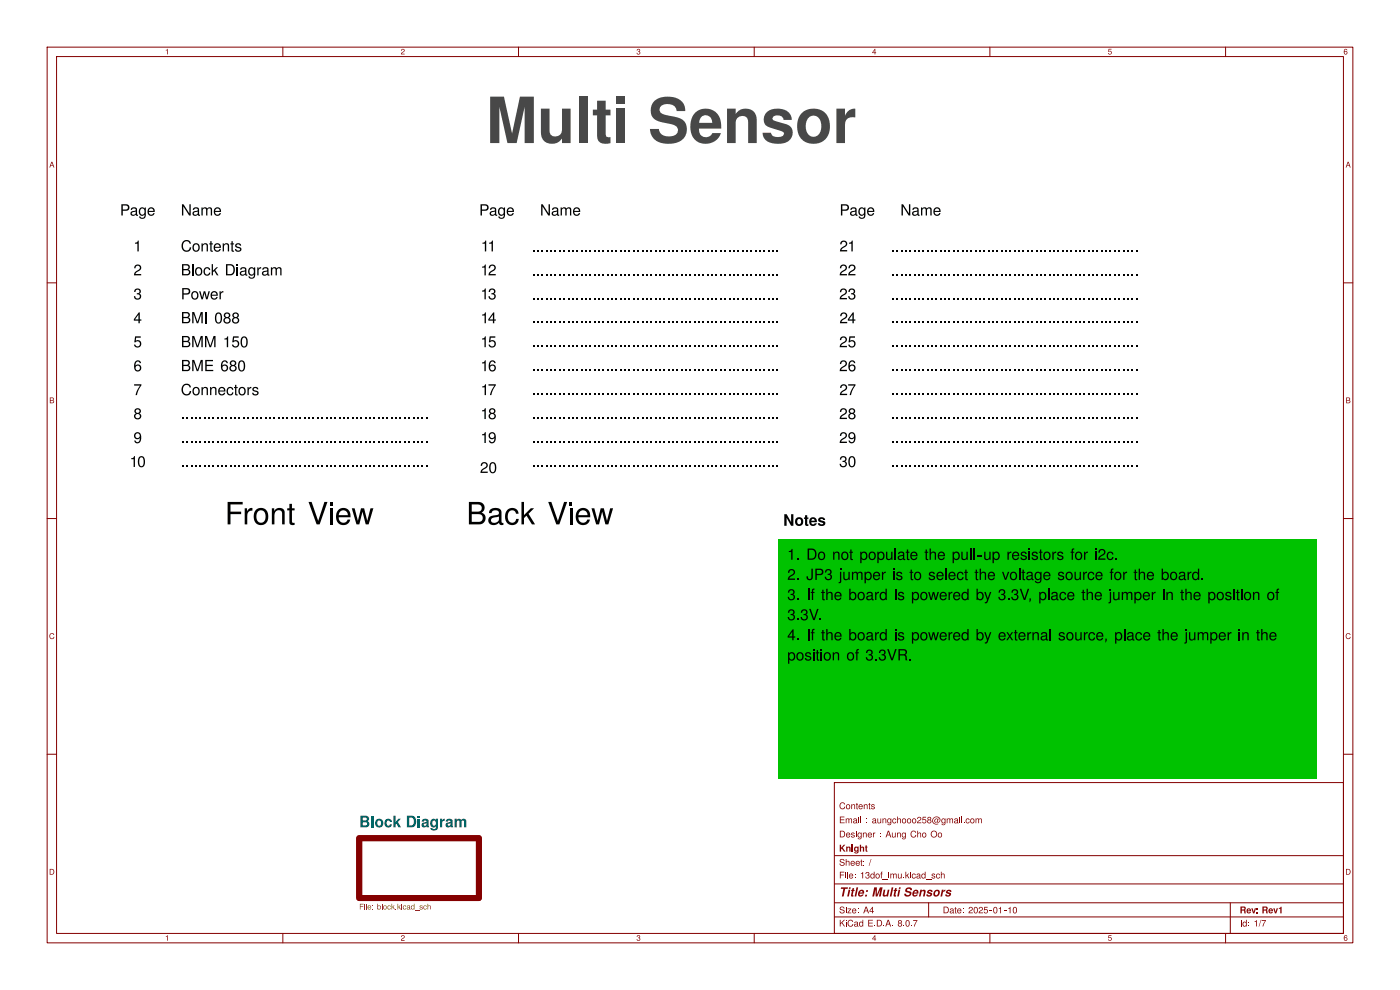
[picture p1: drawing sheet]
<svg xmlns="http://www.w3.org/2000/svg" width="297mm" height="210mm" viewBox="0 0 297 210" stroke-linecap="round" stroke-linejoin="round" font-family="sans-serif">
<defs><g id="words">
<text font-size="14.2" fill="#484848" x="103.1" y="33.8">MultiSensor</text>
<g font-size="7.1">
<text x="47.7" y="113.1">FrontView</text>
<text x="99" y="113.1">Back View</text>
</g>
<g font-size="3.5">
<text x="25.4" y="46.6">Page</text>
<text x="38.4" y="46.6">Name</text>
<text x="101.6" y="46.6">Page</text>
<text x="114.6" y="46.6">Name</text>
<text x="178.1" y="46.6">Page</text>
<text x="191" y="46.6">Name</text>
<text x="28.3" y="54.2">1</text>
<text x="28.3" y="59.3">2</text>
<text x="38.4" y="59.3">Block Diagram</text>
<text x="38.4" y="54.2">Contents</text>
<text x="101.9" y="59.3">12</text>
<text x="102" y="54.2">11</text>
<text x="178" y="59.3">22</text>
<text x="178.1" y="54.2">21</text>
<text x="28.3" y="64.4">3</text>
<text x="38.4" y="64.4">Power</text>
<text x="101.9" y="64.4">13</text>
<text x="178" y="64.4">23</text>
<text x="28.3" y="69.5">4</text>
<text x="38.4" y="69.5">BMI 088</text>
<text x="102" y="69.5">14</text>
<text x="178.1" y="69.5">24</text>
<text x="28.3" y="74.6">5</text>
<text x="38.4" y="74.6">BMM 150</text>
<text x="101.9" y="74.6">15</text>
<text x="178" y="74.6">25</text>
<text x="28.3" y="79.6">6</text>
<text x="38.4" y="79.6">BME 680</text>
<text x="101.9" y="79.6">16</text>
<text x="178" y="79.6">26</text>
<text x="28.3" y="84.7">7</text>
<text x="28.3" y="89.8">8</text>
<text x="38.4" y="84.7">Connectors</text>
<text x="101.9" y="89.8">18</text>
<text x="102" y="84.7">17</text>
<text x="178" y="89.8">28</text>
<text x="178.1" y="84.7">27</text>
<text x="28.3" y="94.9">9</text>
<text x="101.9" y="94.9">19</text>
<text x="178" y="94.9">29</text>
<text x="27.5" y="100">10</text>
<text x="101.8" y="101.2">20</text>
<text x="178" y="100">30</text>
<text x="166.2" y="112.4">Notes</text>
<text x="167" y="120.1">1. Do not populatethe pull-up resistorsfor i2c.</text>
<text x="167" y="124.4">2. JP3 jumperis to selectthe voltagesourcefor the board.</text>
<text x="167" y="128.7">3. If the boardis poweredby 3.3V,place the jumperin the positionof</text>
<text x="167" y="132.9">3.3V.</text>
<text x="167" y="137.2">4. If the boardis poweredby externalsource,place the jumperin the</text>
<text x="167" y="141.5">positionof 3.3VR.</text>
</g>
<text font-size="3.5" fill="#006464" x="76.2" y="175.9">BlockDiagram</text>
<text font-size="2.8" fill="#840000" x="178" y="190.9">Title:MultiSensors</text>
<g font-size="2.1" fill="#840000">
<text x="178" y="172.2">Contents</text>
<text x="178" y="178.2">Designer: Aung Cho Oo</text>
<text x="178" y="175.2">Email : aungchooo258@gmail.com</text>
<text x="178" y="184.2">Sheet:/</text>
<text x="178" y="181.2">Knight</text>
<text x="178" y="186.9">File: 13dof_imu.kicad_sch</text>
<text x="178" y="197.1">KiCadE.D.A.8.0.7</text>
<text x="178" y="194.3">Size: A4</text>
<text x="200" y="194.3">Date: 2025-01-10</text>
<text x="263" y="194.3">Rev:Rev1</text>
<text x="263" y="197.1">Id: 1/7</text>
</g>
<g font-size="1.8" fill="#840000">
<text x="35" y="12">1</text>
<text x="85" y="12">2</text>
<text x="135" y="12">3</text>
<text x="185" y="12">4</text>
<text x="235" y="12">5</text>
<text x="285" y="12">6</text>
<text x="10.4" y="36">A</text>
<text x="285.4" y="36">A</text>
<text x="10.4" y="86">B</text>
<text x="285.4" y="86">B</text>
<text x="10.4" y="136">C</text>
<text x="285.4" y="136">C</text>
<text x="10.4" y="186">D</text>
<text x="285.4" y="186">D</text>
<text x="35" y="200">1</text>
<text x="85" y="200">2</text>
<text x="135" y="200">3</text>
<text x="185" y="200">4</text>
<text x="235" y="200">5</text>
<text x="285" y="200">6</text>
</g>
<text font-size="1.8" fill="#725600" x="76.2" y="193.6">File: block.kicad_sch</text>
</g></defs>
<g fill="none" stroke="#840000" stroke-width=".21">
<path d="M10 10h277v190h-277zM12 12h273v186h-273zM60 10v2M110 10v2M160 10v2M210 10v2M260 10v2M10 60h2M285 60h2M10 110h2M285 110h2M10 160h2"/>
<path d="M177 166h108v32h-108zM285 160h2M60 198v2M110 198v2M160 198v2M177 194.5h108M177 191.5h108M177 187.5h108M177 181.5h108M197 191.5v3M210 198v2M260 198v2"/>
<path d="M261 191.5v6.5"/>
</g>
<path d="M76.2 177.8h25.4v12.7h-25.4z" fill="none" stroke="#840000" stroke-width="1.3"/>
<path d="M165.1 114.3h114.3v50.8h-114.3z" fill="#00c200"/>
<path d="M76.2 177.8h25.4v12.7h-25.4z" fill="none" stroke="#840000" stroke-width="1.3"/>
<g fill="#000">
<path d="M113.1 58.1h.3v.3h-.3zM113.1 53h.3v.3h-.3zM114 58.1h.3v.3h-.3zM114 53h.3v.3h-.3zM114.9 58.1h.3v.3h-.3zM114.9 53h.3v.3h-.3zM115.8 58.1h.4v.3h-.4zM115.8 53h.4v.3h-.4zM116.8 58.1h.3v.3h-.3zM116.8 53h.3v.3h-.3zM117.7 58.1h.3v.3h-.3zM117.7 53h.3v.3h-.3z"/>
<path d="M118.6 58.1h.3v.3h-.3zM118.6 53h.3v.3h-.3zM119.5 58.1h.4v.3h-.4zM119.5 53h.4v.3h-.4zM120.4 58.1h.4v.3h-.4zM120.4 53h.4v.3h-.4zM121.4 58.1h.3v.3h-.3zM121.4 53h.3v.3h-.3zM122.3 58.1h.3v.3h-.3zM122.3 53h.3v.3h-.3zM123.2 58.1h.4v.3h-.4zM123.2 53h.4v.3h-.4z"/>
<path d="M124.1 58.1h.4v.3h-.4zM124.1 53h.4v.3h-.4zM125.1 58.1h.3v.3h-.3zM125.1 53h.3v.3h-.3zM126 58.1h.3v.3h-.3zM126 53h.3v.3h-.3zM126.9 58.1h.3v.3h-.3zM126.9 53h.3v.3h-.3zM127.8 58.1h.4v.3h-.4zM127.8 53h.4v.3h-.4zM128.8 58.1h.3v.3h-.3zM128.8 53h.3v.3h-.3z"/>
<path d="M129.7 58.1h.3v.3h-.3zM129.7 53h.3v.3h-.3zM130.6 58.1h.3v.3h-.3zM130.6 53h.3v.3h-.3zM131.5 58.1h.4v.3h-.4zM131.5 53h.4v.3h-.4zM132.4 58.1h.4v.3h-.4zM132.4 53h.4v.3h-.4zM133.4 58.1h.3v.3h-.3zM133.4 53h.3v.3h-.3zM134.3 58.1h.3v.3h-.3zM134.3 53h.3v.3h-.3z"/>
<path d="M135.2 58.1h.4v.3h-.4zM135.2 53h.4v.3h-.4zM136.1 58.1h.4v.3h-.4zM136.1 53h.4v.3h-.4zM137.1 58.1h.3v.3h-.3zM137.1 53h.3v.3h-.3zM138 58.1h.3v.3h-.3zM138 53h.3v.3h-.3zM138.9 58.1h.3v.3h-.3zM138.9 53h.3v.3h-.3zM139.8 58.1h.4v.3h-.4zM139.8 53h.4v.3h-.4z"/>
<path d="M140.8 58.1h.3v.3h-.3zM140.8 53h.3v.3h-.3zM141.7 58.1h.3v.3h-.3zM141.7 53h.3v.3h-.3zM142.6 58.1h.3v.3h-.3zM142.6 53h.3v.3h-.3zM143.5 58.1h.4v.3h-.4zM143.5 53h.4v.3h-.4zM144.4 58.1h.4v.3h-.4zM144.4 53h.4v.3h-.4zM145.4 58.1h.3v.3h-.3zM145.4 53h.3v.3h-.3z"/>
<path d="M146.3 58.1h.3v.3h-.3zM146.3 53h.3v.3h-.3zM147.2 58.1h.4v.3h-.4zM147.2 53h.4v.3h-.4zM148.1 58.1h.4v.3h-.4zM148.1 53h.4v.3h-.4zM149.1 58.1h.3v.3h-.3zM149.1 53h.3v.3h-.3zM150 58.1h.3v.3h-.3zM150 53h.3v.3h-.3zM150.9 58.1h.3v.3h-.3zM150.9 53h.3v.3h-.3z"/>
<path d="M151.8 58.1h.4v.3h-.4zM151.8 53h.4v.3h-.4zM152.8 58.1h.3v.3h-.3zM152.8 53h.3v.3h-.3zM153.7 58.1h.3v.3h-.3zM153.7 53h.3v.3h-.3zM154.6 58.1h.3v.3h-.3zM154.6 53h.3v.3h-.3zM155.5 58.1h.4v.3h-.4zM155.5 53h.4v.3h-.4zM156.4 58.1h.4v.3h-.4zM156.4 53h.4v.3h-.4z"/>
<path d="M157.4 58.1h.3v.3h-.3zM157.4 53h.3v.3h-.3zM158.3 58.1h.3v.3h-.3zM158.3 53h.3v.3h-.3zM159.2 58.1h.4v.3h-.4zM159.2 53h.4v.3h-.4zM160.1 58.1h.4v.3h-.4zM160.1 53h.4v.3h-.4zM161.1 58.1h.3v.3h-.3zM161.1 53h.3v.3h-.3zM162 58.1h.3v.3h-.3zM162 53h.3v.3h-.3z"/>
<path d="M162.9 58.1h.3v.3h-.3zM162.9 53h.3v.3h-.3zM163.8 58.1h.4v.3h-.4zM163.8 53h.4v.3h-.4zM164.8 58.1h.3v.3h-.3zM164.8 53h.3v.3h-.3zM189.3 58.1h.3v.3h-.3zM189.3 53h.3v.3h-.3zM190.2 58.1h.3v.3h-.3zM190.2 53h.3v.3h-.3zM191.1 58.1h.3v.3h-.3zM191.1 53h.3v.3h-.3z"/>
<path d="M192 58.1h.4v.3h-.4zM192 53h.4v.3h-.4zM193 58.1h.3v.3h-.3zM193 53h.3v.3h-.3zM193.9 58.1h.3v.3h-.3zM193.9 53h.3v.3h-.3zM194.8 58.1h.3v.3h-.3zM194.8 53h.3v.3h-.3zM195.7 58.1h.4v.3h-.4zM195.7 53h.4v.3h-.4zM196.6 58.1h.4v.3h-.4zM196.6 53h.4v.3h-.4z"/>
<path d="M197.6 58.1h.3v.3h-.3zM197.6 53h.3v.3h-.3zM198.5 58.1h.3v.3h-.3zM198.5 53h.3v.3h-.3zM199.4 58.1h.4v.3h-.4zM199.4 53h.4v.3h-.4zM200.3 58.1h.4v.3h-.4zM200.3 53h.4v.3h-.4zM201.3 58.1h.3v.3h-.3zM201.3 53h.3v.3h-.3zM202.2 58.1h.3v.3h-.3zM202.2 53h.3v.3h-.3z"/>
<path d="M203.1 58.1h.3v.3h-.3zM203.1 53h.3v.3h-.3zM204 58.1h.4v.3h-.4zM204 53h.4v.3h-.4zM205 58.1h.3v.3h-.3zM205 53h.3v.3h-.3zM205.9 58.1h.3v.3h-.3zM205.9 53h.3v.3h-.3zM206.8 58.1h.3v.3h-.3zM206.8 53h.3v.3h-.3zM207.7 58.1h.4v.3h-.4zM207.7 53h.4v.3h-.4z"/>
<path d="M208.6 58.1h.4v.3h-.4zM208.6 53h.4v.3h-.4zM209.6 58.1h.3v.3h-.3zM209.6 53h.3v.3h-.3zM210.5 58.1h.3v.3h-.3zM210.5 53h.3v.3h-.3zM211.4 58.1h.4v.3h-.4zM211.4 53h.4v.3h-.4zM212.3 58.1h.4v.3h-.4zM212.3 53h.4v.3h-.4zM213.3 58.1h.3v.3h-.3zM213.3 53h.3v.3h-.3z"/>
<path d="M214.2 58.1h.3v.3h-.3zM214.2 53h.3v.3h-.3zM215.1 58.1h.3v.3h-.3zM215.1 53h.3v.3h-.3zM216 58.1h.4v.3h-.4zM216 53h.4v.3h-.4zM217 58.1h.3v.3h-.3zM217 53h.3v.3h-.3zM217.9 58.1h.3v.3h-.3zM217.9 53h.3v.3h-.3zM218.8 58.1h.3v.3h-.3zM218.8 53h.3v.3h-.3z"/>
<path d="M219.7 58.1h.4v.3h-.4zM219.7 53h.4v.3h-.4zM220.6 58.1h.4v.3h-.4zM220.6 53h.4v.3h-.4zM221.6 58.1h.3v.3h-.3zM221.6 53h.3v.3h-.3zM222.5 58.1h.3v.3h-.3zM222.5 53h.3v.3h-.3zM223.4 58.1h.4v.3h-.4zM223.4 53h.4v.3h-.4zM224.3 58.1h.4v.3h-.4zM224.3 53h.4v.3h-.4z"/>
<path d="M225.3 58.1h.3v.3h-.3zM225.3 53h.3v.3h-.3zM226.2 58.1h.3v.3h-.3zM226.2 53h.3v.3h-.3zM227.1 58.1h.3v.3h-.3zM227.1 53h.3v.3h-.3zM228 58.1h.4v.3h-.4zM228 53h.4v.3h-.4zM229 58.1h.3v.3h-.3zM229 53h.3v.3h-.3zM229.9 58.1h.3v.3h-.3zM229.9 53h.3v.3h-.3z"/>
<path d="M230.8 58.1h.3v.3h-.3zM230.8 53h.3v.3h-.3zM231.7 58.1h.4v.3h-.4zM231.7 53h.4v.3h-.4zM232.6 58.1h.4v.3h-.4zM232.6 53h.4v.3h-.4zM233.6 58.1h.3v.3h-.3zM233.6 53h.3v.3h-.3zM234.5 58.1h.3v.3h-.3zM234.5 53h.3v.3h-.3zM235.4 58.1h.4v.3h-.4zM235.4 53h.4v.3h-.4z"/>
<path d="M236.3 58.1h.4v.3h-.4zM236.3 53h.4v.3h-.4zM237.3 58.1h.3v.3h-.3zM237.3 53h.3v.3h-.3zM238.2 58.1h.3v.3h-.3zM238.2 53h.3v.3h-.3zM239.1 58.1h.3v.3h-.3zM239.1 53h.3v.3h-.3zM240 58.1h.4v.3h-.4zM240 53h.4v.3h-.4zM241 58.1h.3v.3h-.3zM241 53h.3v.3h-.3z"/>
<path d="M113.1 78.4h.3v.3h-.3zM113.1 68.2h.3v.4h-.3zM113.1 73.3h.3v.4h-.3zM113.1 63.2h.3v.3h-.3zM114 78.4h.3v.3h-.3zM114 68.2h.3v.4h-.3zM114 73.3h.3v.4h-.3zM114 63.2h.3v.3h-.3zM114.9 78.4h.3v.3h-.3zM114.9 68.2h.3v.4h-.3zM114.9 73.3h.3v.4h-.3zM114.9 63.2h.3v.3h-.3z"/>
<path d="M115.8 78.4h.4v.3h-.4zM115.8 68.2h.4v.4h-.4zM115.8 73.3h.4v.4h-.4zM115.8 63.2h.4v.3h-.4zM116.8 78.4h.3v.3h-.3zM116.8 68.2h.3v.4h-.3zM116.8 73.3h.3v.4h-.3zM116.8 63.2h.3v.3h-.3zM117.7 78.4h.3v.3h-.3zM117.7 68.2h.3v.4h-.3zM117.7 73.3h.3v.4h-.3zM117.7 63.2h.3v.3h-.3z"/>
<path d="M118.6 78.4h.3v.3h-.3zM118.6 68.2h.3v.4h-.3zM118.6 73.3h.3v.4h-.3zM118.6 63.2h.3v.3h-.3zM119.5 78.4h.4v.3h-.4zM119.5 68.2h.4v.4h-.4zM119.5 73.3h.4v.4h-.4zM119.5 63.2h.4v.3h-.4zM120.4 78.4h.4v.3h-.4zM120.4 68.2h.4v.4h-.4zM120.4 73.3h.4v.4h-.4zM120.4 63.2h.4v.3h-.4z"/>
<path d="M121.4 78.4h.3v.3h-.3zM121.4 68.2h.3v.4h-.3zM121.4 73.3h.3v.4h-.3zM121.4 63.2h.3v.3h-.3zM122.3 78.4h.3v.3h-.3zM122.3 68.2h.3v.4h-.3zM122.3 73.3h.3v.4h-.3zM122.3 63.2h.3v.3h-.3zM123.2 78.4h.4v.3h-.4zM123.2 68.2h.4v.4h-.4zM123.2 73.3h.4v.4h-.4zM123.2 63.2h.4v.3h-.4z"/>
<path d="M124.1 78.4h.4v.3h-.4zM124.1 68.2h.4v.4h-.4zM124.1 73.3h.4v.4h-.4zM124.1 63.2h.4v.3h-.4zM125.1 78.4h.3v.3h-.3zM125.1 68.2h.3v.4h-.3zM125.1 73.3h.3v.4h-.3zM125.1 63.2h.3v.3h-.3zM126 78.4h.3v.3h-.3zM126 68.2h.3v.4h-.3zM126 73.3h.3v.4h-.3zM126 63.2h.3v.3h-.3z"/>
<path d="M126.9 78.4h.3v.3h-.3zM126.9 68.2h.3v.4h-.3zM126.9 73.3h.3v.4h-.3zM126.9 63.2h.3v.3h-.3zM127.8 78.4h.4v.3h-.4zM127.8 68.2h.4v.4h-.4zM127.8 73.3h.4v.4h-.4zM127.8 63.2h.4v.3h-.4zM128.8 78.4h.3v.3h-.3zM128.8 68.2h.3v.4h-.3zM128.8 73.3h.3v.4h-.3zM128.8 63.2h.3v.3h-.3z"/>
<path d="M129.7 78.4h.3v.3h-.3zM129.7 68.2h.3v.4h-.3zM129.7 73.3h.3v.4h-.3zM129.7 63.2h.3v.3h-.3zM130.6 78.4h.3v.3h-.3zM130.6 68.2h.3v.4h-.3zM130.6 73.3h.3v.4h-.3zM130.6 63.2h.3v.3h-.3zM131.5 78.4h.4v.3h-.4zM131.5 68.2h.4v.4h-.4zM131.5 73.3h.4v.4h-.4zM131.5 63.2h.4v.3h-.4z"/>
<path d="M132.4 78.4h.4v.3h-.4zM132.4 68.2h.4v.4h-.4zM132.4 73.3h.4v.4h-.4zM132.4 63.2h.4v.3h-.4zM133.4 78.4h.3v.3h-.3zM133.4 68.2h.3v.4h-.3zM133.4 73.3h.3v.4h-.3zM133.4 63.2h.3v.3h-.3zM134.3 78.4h.3v.3h-.3zM134.3 68.2h.3v.4h-.3zM134.3 73.3h.3v.4h-.3zM134.3 63.2h.3v.3h-.3z"/>
<path d="M135.2 78.4h.4v.3h-.4zM135.2 68.2h.4v.4h-.4zM135.2 73.3h.4v.4h-.4zM135.2 63.2h.4v.3h-.4zM136.1 78.4h.4v.3h-.4zM136.1 68.2h.4v.4h-.4zM136.1 73.3h.4v.4h-.4zM136.1 63.2h.4v.3h-.4zM137.1 78.4h.3v.3h-.3zM137.1 68.2h.3v.4h-.3zM137.1 73.3h.3v.4h-.3zM137.1 63.2h.3v.3h-.3z"/>
<path d="M138 78.4h.3v.3h-.3zM138 68.2h.3v.4h-.3zM138 73.3h.3v.4h-.3zM138 63.2h.3v.3h-.3zM138.9 78.4h.3v.3h-.3zM138.9 68.2h.3v.4h-.3zM138.9 73.3h.3v.4h-.3zM138.9 63.2h.3v.3h-.3zM139.8 78.4h.4v.3h-.4zM139.8 68.2h.4v.4h-.4zM139.8 73.3h.4v.4h-.4zM139.8 63.2h.4v.3h-.4z"/>
<path d="M140.8 78.4h.3v.3h-.3zM140.8 68.2h.3v.4h-.3zM140.8 73.3h.3v.4h-.3zM140.8 63.2h.3v.3h-.3zM141.7 78.4h.3v.3h-.3zM141.7 68.2h.3v.4h-.3zM141.7 73.3h.3v.4h-.3zM141.7 63.2h.3v.3h-.3zM142.6 78.4h.3v.3h-.3zM142.6 68.2h.3v.4h-.3zM142.6 73.3h.3v.4h-.3zM142.6 63.2h.3v.3h-.3z"/>
<path d="M143.5 78.4h.4v.3h-.4zM143.5 68.2h.4v.4h-.4zM143.5 73.3h.4v.4h-.4zM143.5 63.2h.4v.3h-.4zM144.4 78.4h.4v.3h-.4zM144.4 68.2h.4v.4h-.4zM144.4 73.3h.4v.4h-.4zM144.4 63.2h.4v.3h-.4zM145.4 78.4h.3v.3h-.3zM145.4 68.2h.3v.4h-.3zM145.4 73.3h.3v.4h-.3zM145.4 63.2h.3v.3h-.3z"/>
<path d="M146.3 78.4h.3v.3h-.3zM146.3 68.2h.3v.4h-.3zM146.3 73.3h.3v.4h-.3zM146.3 63.2h.3v.3h-.3zM147.2 78.4h.4v.3h-.4zM147.2 68.2h.4v.4h-.4zM147.2 73.3h.4v.4h-.4zM147.2 63.2h.4v.3h-.4zM148.1 78.4h.4v.3h-.4zM148.1 68.2h.4v.4h-.4zM148.1 73.3h.4v.4h-.4zM148.1 63.2h.4v.3h-.4z"/>
<path d="M149.1 78.4h.3v.3h-.3zM149.1 68.2h.3v.4h-.3zM149.1 73.3h.3v.4h-.3zM149.1 63.2h.3v.3h-.3zM150 78.4h.3v.3h-.3zM150 68.2h.3v.4h-.3zM150 73.3h.3v.4h-.3zM150 63.2h.3v.3h-.3zM150.9 78.4h.3v.3h-.3zM150.9 68.2h.3v.4h-.3zM150.9 73.3h.3v.4h-.3zM150.9 63.2h.3v.3h-.3z"/>
<path d="M151.8 78.4h.4v.3h-.4zM151.8 68.2h.4v.4h-.4zM151.8 73.3h.4v.4h-.4zM151.8 63.2h.4v.3h-.4zM152.8 78.4h.3v.3h-.3zM152.8 68.2h.3v.4h-.3zM152.8 73.3h.3v.4h-.3zM152.8 63.2h.3v.3h-.3zM153.7 78.4h.3v.3h-.3zM153.7 68.2h.3v.4h-.3zM153.7 73.3h.3v.4h-.3zM153.7 63.2h.3v.3h-.3z"/>
<path d="M154.6 78.4h.3v.3h-.3zM154.6 68.2h.3v.4h-.3zM154.6 73.3h.3v.4h-.3zM154.6 63.2h.3v.3h-.3zM155.5 78.4h.4v.3h-.4zM155.5 68.2h.4v.4h-.4zM155.5 73.3h.4v.4h-.4zM155.5 63.2h.4v.3h-.4zM156.4 78.4h.4v.3h-.4zM156.4 68.2h.4v.4h-.4zM156.4 73.3h.4v.4h-.4zM156.4 63.2h.4v.3h-.4z"/>
<path d="M157.4 78.4h.3v.3h-.3zM157.4 68.2h.3v.4h-.3zM157.4 73.3h.3v.4h-.3zM157.4 63.2h.3v.3h-.3zM158.3 78.4h.3v.3h-.3zM158.3 68.2h.3v.4h-.3zM158.3 73.3h.3v.4h-.3zM158.3 63.2h.3v.3h-.3zM159.2 78.4h.4v.3h-.4zM159.2 68.2h.4v.4h-.4zM159.2 73.3h.4v.4h-.4zM159.2 63.2h.4v.3h-.4z"/>
<path d="M160.1 78.4h.4v.3h-.4zM160.1 68.2h.4v.4h-.4zM160.1 73.3h.4v.4h-.4zM160.1 63.2h.4v.3h-.4zM161.1 78.4h.3v.3h-.3zM161.1 68.2h.3v.4h-.3zM161.1 73.3h.3v.4h-.3zM161.1 63.2h.3v.3h-.3zM162 78.4h.3v.3h-.3zM162 68.2h.3v.4h-.3zM162 73.3h.3v.4h-.3zM162 63.2h.3v.3h-.3z"/>
<path d="M162.9 78.4h.3v.3h-.3zM162.9 68.2h.3v.4h-.3zM162.9 73.3h.3v.4h-.3zM162.9 63.2h.3v.3h-.3zM163.8 78.4h.4v.3h-.4zM163.8 68.2h.4v.4h-.4zM163.8 73.3h.4v.4h-.4zM163.8 63.2h.4v.3h-.4zM164.8 78.4h.3v.3h-.3zM164.8 68.2h.3v.4h-.3zM164.8 73.3h.3v.4h-.3zM164.8 63.2h.3v.3h-.3z"/>
<path d="M189.3 63.2h.3v.3h-.3zM189.3 73.3h.3v.4h-.3zM189.3 78.4h.3v.3h-.3zM189.3 68.2h.3v.4h-.3zM190.2 63.2h.3v.3h-.3zM190.2 73.3h.3v.4h-.3zM190.2 78.4h.3v.3h-.3zM190.2 68.2h.3v.4h-.3zM191.1 63.2h.3v.3h-.3zM191.1 73.3h.3v.4h-.3zM191.1 78.4h.3v.3h-.3zM191.1 68.2h.3v.4h-.3z"/>
<path d="M192 63.2h.4v.3h-.4zM192 73.3h.4v.4h-.4zM192 78.4h.4v.3h-.4zM192 68.2h.4v.4h-.4zM193 63.2h.3v.3h-.3zM193 73.3h.3v.4h-.3zM193 78.4h.3v.3h-.3zM193 68.2h.3v.4h-.3zM193.9 63.2h.3v.3h-.3zM193.9 73.3h.3v.4h-.3zM193.9 78.4h.3v.3h-.3zM193.9 68.2h.3v.4h-.3z"/>
<path d="M194.8 63.2h.3v.3h-.3zM194.8 73.3h.3v.4h-.3zM194.8 78.4h.3v.3h-.3zM194.8 68.2h.3v.4h-.3zM195.7 63.2h.4v.3h-.4zM195.7 73.3h.4v.4h-.4zM195.7 78.4h.4v.3h-.4zM195.7 68.2h.4v.4h-.4zM196.6 63.2h.4v.3h-.4zM196.6 73.3h.4v.4h-.4zM196.6 78.4h.4v.3h-.4zM196.6 68.2h.4v.4h-.4z"/>
<path d="M197.6 63.2h.3v.3h-.3zM197.6 73.3h.3v.4h-.3zM197.6 78.4h.3v.3h-.3zM197.6 68.2h.3v.4h-.3zM198.5 63.2h.3v.3h-.3zM198.5 73.3h.3v.4h-.3zM198.5 78.4h.3v.3h-.3zM198.5 68.2h.3v.4h-.3zM199.4 63.2h.4v.3h-.4zM199.4 73.3h.4v.4h-.4zM199.4 78.4h.4v.3h-.4zM199.4 68.2h.4v.4h-.4z"/>
<path d="M200.3 63.2h.4v.3h-.4zM200.3 73.3h.4v.4h-.4zM200.3 78.4h.4v.3h-.4zM200.3 68.2h.4v.4h-.4zM201.3 63.2h.3v.3h-.3zM201.3 73.3h.3v.4h-.3zM201.3 78.4h.3v.3h-.3zM201.3 68.2h.3v.4h-.3zM202.2 63.2h.3v.3h-.3zM202.2 73.3h.3v.4h-.3zM202.2 78.4h.3v.3h-.3zM202.2 68.2h.3v.4h-.3z"/>
<path d="M203.1 63.2h.3v.3h-.3zM203.1 73.3h.3v.4h-.3zM203.1 78.4h.3v.3h-.3zM203.1 68.2h.3v.4h-.3zM204 63.2h.4v.3h-.4zM204 73.3h.4v.4h-.4zM204 78.4h.4v.3h-.4zM204 68.2h.4v.4h-.4zM205 63.2h.3v.3h-.3zM205 73.3h.3v.4h-.3zM205 78.4h.3v.3h-.3zM205 68.2h.3v.4h-.3z"/>
<path d="M205.9 63.2h.3v.3h-.3zM205.9 73.3h.3v.4h-.3zM205.9 78.4h.3v.3h-.3zM205.9 68.2h.3v.4h-.3zM206.8 63.2h.3v.3h-.3zM206.8 73.3h.3v.4h-.3zM206.8 78.4h.3v.3h-.3zM206.8 68.2h.3v.4h-.3zM207.7 63.2h.4v.3h-.4zM207.7 73.3h.4v.4h-.4zM207.7 78.4h.4v.3h-.4zM207.7 68.2h.4v.4h-.4z"/>
<path d="M208.6 63.2h.4v.3h-.4zM208.6 73.3h.4v.4h-.4zM208.6 78.4h.4v.3h-.4zM208.6 68.2h.4v.4h-.4zM209.6 63.2h.3v.3h-.3zM209.6 73.3h.3v.4h-.3zM209.6 78.4h.3v.3h-.3zM209.6 68.2h.3v.4h-.3zM210.5 63.2h.3v.3h-.3zM210.5 73.3h.3v.4h-.3zM210.5 78.4h.3v.3h-.3zM210.5 68.2h.3v.4h-.3z"/>
<path d="M211.4 63.2h.4v.3h-.4zM211.4 73.3h.4v.4h-.4zM211.4 78.4h.4v.3h-.4zM211.4 68.2h.4v.4h-.4zM212.3 63.2h.4v.3h-.4zM212.3 73.3h.4v.4h-.4zM212.3 78.4h.4v.3h-.4zM212.3 68.2h.4v.4h-.4zM213.3 63.2h.3v.3h-.3zM213.3 73.3h.3v.4h-.3zM213.3 78.4h.3v.3h-.3zM213.3 68.2h.3v.4h-.3z"/>
<path d="M214.2 63.2h.3v.3h-.3zM214.2 73.3h.3v.4h-.3zM214.2 78.4h.3v.3h-.3zM214.2 68.2h.3v.4h-.3zM215.1 63.2h.3v.3h-.3zM215.1 73.3h.3v.4h-.3zM215.1 78.4h.3v.3h-.3zM215.1 68.2h.3v.4h-.3zM216 63.2h.4v.3h-.4zM216 73.3h.4v.4h-.4zM216 78.4h.4v.3h-.4zM216 68.2h.4v.4h-.4z"/>
<path d="M217 63.2h.3v.3h-.3zM217 73.3h.3v.4h-.3zM217 78.4h.3v.3h-.3zM217 68.2h.3v.4h-.3zM217.9 63.2h.3v.3h-.3zM217.9 73.3h.3v.4h-.3zM217.9 78.4h.3v.3h-.3zM217.9 68.2h.3v.4h-.3zM218.8 63.2h.3v.3h-.3zM218.8 73.3h.3v.4h-.3zM218.8 78.4h.3v.3h-.3zM218.8 68.2h.3v.4h-.3z"/>
<path d="M219.7 63.2h.4v.3h-.4zM219.7 73.3h.4v.4h-.4zM219.7 78.4h.4v.3h-.4zM219.7 68.2h.4v.4h-.4zM220.6 63.2h.4v.3h-.4zM220.6 73.3h.4v.4h-.4zM220.6 78.4h.4v.3h-.4zM220.6 68.2h.4v.4h-.4zM221.6 63.2h.3v.3h-.3zM221.6 73.3h.3v.4h-.3zM221.6 78.4h.3v.3h-.3zM221.6 68.2h.3v.4h-.3z"/>
<path d="M222.5 63.2h.3v.3h-.3zM222.5 73.3h.3v.4h-.3zM222.5 78.4h.3v.3h-.3zM222.5 68.2h.3v.4h-.3zM223.4 63.2h.4v.3h-.4zM223.4 73.3h.4v.4h-.4zM223.4 78.4h.4v.3h-.4zM223.4 68.2h.4v.4h-.4zM224.3 63.2h.4v.3h-.4zM224.3 73.3h.4v.4h-.4zM224.3 78.4h.4v.3h-.4zM224.3 68.2h.4v.4h-.4z"/>
<path d="M225.3 63.2h.3v.3h-.3zM225.3 73.3h.3v.4h-.3zM225.3 78.4h.3v.3h-.3zM225.3 68.2h.3v.4h-.3zM226.2 63.2h.3v.3h-.3zM226.2 73.3h.3v.4h-.3zM226.2 78.4h.3v.3h-.3zM226.2 68.2h.3v.4h-.3zM227.1 63.2h.3v.3h-.3zM227.1 73.3h.3v.4h-.3zM227.1 78.4h.3v.3h-.3zM227.1 68.2h.3v.4h-.3z"/>
<path d="M228 63.2h.4v.3h-.4zM228 73.3h.4v.4h-.4zM228 78.4h.4v.3h-.4zM228 68.2h.4v.4h-.4zM229 63.2h.3v.3h-.3zM229 73.3h.3v.4h-.3zM229 78.4h.3v.3h-.3zM229 68.2h.3v.4h-.3zM229.9 63.2h.3v.3h-.3zM229.9 73.3h.3v.4h-.3zM229.9 78.4h.3v.3h-.3zM229.9 68.2h.3v.4h-.3z"/>
<path d="M230.8 63.2h.3v.3h-.3zM230.8 73.3h.3v.4h-.3zM230.8 78.4h.3v.3h-.3zM230.8 68.2h.3v.4h-.3zM231.7 63.2h.4v.3h-.4zM231.7 73.3h.4v.4h-.4zM231.7 78.4h.4v.3h-.4zM231.7 68.2h.4v.4h-.4zM232.6 63.2h.4v.3h-.4zM232.6 73.3h.4v.4h-.4zM232.6 78.4h.4v.3h-.4zM232.6 68.2h.4v.4h-.4z"/>
<path d="M233.6 63.2h.3v.3h-.3zM233.6 73.3h.3v.4h-.3zM233.6 78.4h.3v.3h-.3zM233.6 68.2h.3v.4h-.3zM234.5 63.2h.3v.3h-.3zM234.5 73.3h.3v.4h-.3zM234.5 78.4h.3v.3h-.3zM234.5 68.2h.3v.4h-.3zM235.4 63.2h.4v.3h-.4zM235.4 73.3h.4v.4h-.4zM235.4 78.4h.4v.3h-.4zM235.4 68.2h.4v.4h-.4z"/>
<path d="M236.3 63.2h.4v.3h-.4zM236.3 73.3h.4v.4h-.4zM236.3 78.4h.4v.3h-.4zM236.3 68.2h.4v.4h-.4zM237.3 63.2h.3v.3h-.3zM237.3 73.3h.3v.4h-.3zM237.3 78.4h.3v.3h-.3zM237.3 68.2h.3v.4h-.3zM238.2 63.2h.3v.3h-.3zM238.2 73.3h.3v.4h-.3zM238.2 78.4h.3v.3h-.3zM238.2 68.2h.3v.4h-.3z"/>
<path d="M239.1 63.2h.3v.3h-.3zM239.1 73.3h.3v.4h-.3zM239.1 78.4h.3v.3h-.3zM239.1 68.2h.3v.4h-.3zM240 63.2h.4v.3h-.4zM240 73.3h.4v.4h-.4zM240 78.4h.4v.3h-.4zM240 68.2h.4v.4h-.4zM241 63.2h.3v.3h-.3zM241 73.3h.3v.4h-.3zM241 78.4h.3v.3h-.3zM241 68.2h.3v.4h-.3z"/>
<path d="M38.6 98.7h.4v.4h-.4zM38.6 88.6h.4v.3h-.4zM38.6 93.6h.4v.4h-.4zM39.6 98.7h.3v.4h-.3zM39.6 88.6h.3v.3h-.3zM39.6 93.6h.3v.4h-.3zM40.5 98.7h.3v.4h-.3zM40.5 88.6h.3v.3h-.3zM40.5 93.6h.3v.4h-.3zM41.4 98.7h.3v.4h-.3zM41.4 88.6h.3v.3h-.3zM41.4 93.6h.3v.4h-.3z"/>
<path d="M42.3 98.7h.4v.4h-.4zM42.3 88.6h.4v.3h-.4zM42.3 93.6h.4v.4h-.4zM43.3 98.7h.3v.4h-.3zM43.3 88.6h.3v.3h-.3zM43.3 93.6h.3v.4h-.3zM44.2 98.7h.3v.4h-.3zM44.2 88.6h.3v.3h-.3zM44.2 93.6h.3v.4h-.3zM45.1 98.7h.3v.4h-.3zM45.1 88.6h.3v.3h-.3zM45.1 93.6h.3v.4h-.3z"/>
<path d="M46 98.7h.4v.4h-.4zM46 88.6h.4v.3h-.4zM46 93.6h.4v.4h-.4zM46.9 98.7h.4v.4h-.4zM46.9 88.6h.4v.3h-.4zM46.9 93.6h.4v.4h-.4zM47.9 98.7h.3v.4h-.3zM47.9 88.6h.3v.3h-.3zM47.9 93.6h.3v.4h-.3zM48.8 98.7h.3v.4h-.3zM48.8 88.6h.3v.3h-.3zM48.8 93.6h.3v.4h-.3z"/>
<path d="M49.7 98.7h.4v.4h-.4zM49.7 88.6h.4v.3h-.4zM49.7 93.6h.4v.4h-.4zM50.6 98.7h.4v.4h-.4zM50.6 88.6h.4v.3h-.4zM50.6 93.6h.4v.4h-.4zM51.6 98.7h.3v.4h-.3zM51.6 88.6h.3v.3h-.3zM51.6 93.6h.3v.4h-.3zM52.5 98.7h.3v.4h-.3zM52.5 88.6h.3v.3h-.3zM52.5 93.6h.3v.4h-.3z"/>
<path d="M53.4 98.7h.3v.4h-.3zM53.4 88.6h.3v.3h-.3zM53.4 93.6h.3v.4h-.3zM54.3 98.7h.4v.4h-.4zM54.3 88.6h.4v.3h-.4zM54.3 93.6h.4v.4h-.4zM55.3 98.7h.3v.4h-.3zM55.3 88.6h.3v.3h-.3zM55.3 93.6h.3v.4h-.3zM56.2 98.7h.3v.4h-.3zM56.2 88.6h.3v.3h-.3zM56.2 93.6h.3v.4h-.3z"/>
<path d="M57.1 98.7h.3v.4h-.3zM57.1 88.6h.3v.3h-.3zM57.1 93.6h.3v.4h-.3zM58 98.7h.4v.4h-.4zM58 88.6h.4v.3h-.4zM58 93.6h.4v.4h-.4zM58.9 98.7h.4v.4h-.4zM58.9 88.6h.4v.3h-.4zM58.9 93.6h.4v.4h-.4zM59.9 98.7h.3v.4h-.3zM59.9 88.6h.3v.3h-.3zM59.9 93.6h.3v.4h-.3z"/>
<path d="M60.8 98.7h.3v.4h-.3zM60.8 88.6h.3v.3h-.3zM60.8 93.6h.3v.4h-.3zM61.7 98.7h.4v.4h-.4zM61.7 88.6h.4v.3h-.4zM61.7 93.6h.4v.4h-.4zM62.6 98.7h.4v.4h-.4zM62.6 88.6h.4v.3h-.4zM62.6 93.6h.4v.4h-.4zM63.6 98.7h.3v.4h-.3zM63.6 88.6h.3v.3h-.3zM63.6 93.6h.3v.4h-.3z"/>
<path d="M64.5 98.7h.3v.4h-.3zM64.5 88.6h.3v.3h-.3zM64.5 93.6h.3v.4h-.3zM65.4 98.7h.3v.4h-.3zM65.4 88.6h.3v.3h-.3zM65.4 93.6h.3v.4h-.3zM66.3 98.7h.4v.4h-.4zM66.3 88.6h.4v.3h-.4zM66.3 93.6h.4v.4h-.4zM67.3 98.7h.3v.4h-.3zM67.3 88.6h.3v.3h-.3zM67.3 93.6h.3v.4h-.3z"/>
<path d="M68.2 98.7h.3v.4h-.3zM68.2 88.6h.3v.3h-.3zM68.2 93.6h.3v.4h-.3zM69.1 98.7h.3v.4h-.3zM69.1 88.6h.3v.3h-.3zM69.1 93.6h.3v.4h-.3zM70 98.7h.4v.4h-.4zM70 88.6h.4v.3h-.4zM70 93.6h.4v.4h-.4zM70.9 98.7h.4v.4h-.4zM70.9 88.6h.4v.3h-.4zM70.9 93.6h.4v.4h-.4z"/>
<path d="M71.9 98.7h.3v.4h-.3zM71.9 88.6h.3v.3h-.3zM71.9 93.6h.3v.4h-.3zM72.8 98.7h.3v.4h-.3zM72.8 88.6h.3v.3h-.3zM72.8 93.6h.3v.4h-.3zM73.7 98.7h.4v.4h-.4zM73.7 88.6h.4v.3h-.4zM73.7 93.6h.4v.4h-.4zM74.6 98.7h.4v.4h-.4zM74.6 88.6h.4v.3h-.4zM74.6 93.6h.4v.4h-.4z"/>
<path d="M75.6 98.7h.3v.4h-.3zM75.6 88.6h.3v.3h-.3zM75.6 93.6h.3v.4h-.3zM76.5 98.7h.3v.4h-.3zM76.5 88.6h.3v.3h-.3zM76.5 93.6h.3v.4h-.3zM77.4 98.7h.3v.4h-.3zM77.4 88.6h.3v.3h-.3zM77.4 93.6h.3v.4h-.3zM78.3 98.7h.4v.4h-.4zM78.3 88.6h.4v.3h-.4zM78.3 93.6h.4v.4h-.4z"/>
<path d="M79.3 98.7h.3v.4h-.3zM79.3 88.6h.3v.3h-.3zM79.3 93.6h.3v.4h-.3zM80.2 98.7h.3v.4h-.3zM80.2 88.6h.3v.3h-.3zM80.2 93.6h.3v.4h-.3zM81.1 98.7h.3v.4h-.3zM81.1 88.6h.3v.3h-.3zM81.1 93.6h.3v.4h-.3zM82 98.7h.4v.4h-.4zM82 88.6h.4v.3h-.4zM82 93.6h.4v.4h-.4z"/>
<path d="M82.9 98.7h.4v.4h-.4zM82.9 88.6h.4v.3h-.4zM82.9 93.6h.4v.4h-.4zM83.9 98.7h.3v.4h-.3zM83.9 88.6h.3v.3h-.3zM83.9 93.6h.3v.4h-.3zM84.8 98.7h.3v.4h-.3zM84.8 88.6h.3v.3h-.3zM84.8 93.6h.3v.4h-.3zM85.7 98.7h.4v.4h-.4zM85.7 88.6h.4v.3h-.4zM85.7 93.6h.4v.4h-.4z"/>
<path d="M86.6 98.7h.4v.4h-.4zM86.6 88.6h.4v.3h-.4zM86.6 93.6h.4v.4h-.4zM87.6 98.7h.3v.4h-.3zM87.6 88.6h.3v.3h-.3zM87.6 93.6h.3v.4h-.3zM88.5 98.7h.3v.4h-.3zM88.5 88.6h.3v.3h-.3zM88.5 93.6h.3v.4h-.3zM89.4 98.7h.3v.4h-.3zM89.4 88.6h.3v.3h-.3zM89.4 93.6h.3v.4h-.3z"/>
<path d="M90.3 98.7h.4v.4h-.4zM90.3 88.6h.4v.3h-.4zM90.3 93.6h.4v.4h-.4zM113.1 88.6h.3v.3h-.3zM113.1 93.6h.3v.4h-.3zM113.1 98.7h.3v.4h-.3zM113.1 83.5h.3v.3h-.3zM114 88.6h.3v.3h-.3zM114 93.6h.3v.4h-.3zM114 98.7h.3v.4h-.3zM114 83.5h.3v.3h-.3zM114.9 88.6h.3v.3h-.3z"/>
<path d="M114.9 93.6h.3v.4h-.3zM114.9 98.7h.3v.4h-.3zM114.9 83.5h.3v.3h-.3zM115.8 88.6h.4v.3h-.4zM115.8 93.6h.4v.4h-.4zM115.8 98.7h.4v.4h-.4zM115.8 83.5h.4v.3h-.4zM116.8 88.6h.3v.3h-.3zM116.8 93.6h.3v.4h-.3zM116.8 98.7h.3v.4h-.3zM116.8 83.5h.3v.3h-.3zM117.7 88.6h.3v.3h-.3z"/>
<path d="M117.7 93.6h.3v.4h-.3zM117.7 98.7h.3v.4h-.3zM117.7 83.5h.3v.3h-.3zM118.6 88.6h.3v.3h-.3zM118.6 93.6h.3v.4h-.3zM118.6 98.7h.3v.4h-.3zM118.6 83.5h.3v.3h-.3zM119.5 88.6h.4v.3h-.4zM119.5 93.6h.4v.4h-.4zM119.5 98.7h.4v.4h-.4zM119.5 83.5h.4v.3h-.4zM120.4 88.6h.4v.3h-.4z"/>
<path d="M120.4 93.6h.4v.4h-.4zM120.4 98.7h.4v.4h-.4zM120.4 83.5h.4v.3h-.4zM121.4 88.6h.3v.3h-.3zM121.4 93.6h.3v.4h-.3zM121.4 98.7h.3v.4h-.3zM121.4 83.5h.3v.3h-.3zM122.3 88.6h.3v.3h-.3zM122.3 93.6h.3v.4h-.3zM122.3 98.7h.3v.4h-.3zM122.3 83.5h.3v.3h-.3zM123.2 88.6h.4v.3h-.4z"/>
<path d="M123.2 93.6h.4v.4h-.4zM123.2 98.7h.4v.4h-.4zM123.2 83.5h.4v.3h-.4zM124.1 88.6h.4v.3h-.4zM124.1 93.6h.4v.4h-.4zM124.1 98.7h.4v.4h-.4zM124.1 83.5h.4v.3h-.4zM125.1 88.6h.3v.3h-.3zM125.1 93.6h.3v.4h-.3zM125.1 98.7h.3v.4h-.3zM125.1 83.5h.3v.3h-.3zM126 88.6h.3v.3h-.3z"/>
<path d="M126 93.6h.3v.4h-.3zM126 98.7h.3v.4h-.3zM126 83.5h.3v.3h-.3zM126.9 88.6h.3v.3h-.3zM126.9 93.6h.3v.4h-.3zM126.9 98.7h.3v.4h-.3zM126.9 83.5h.3v.3h-.3zM127.8 88.6h.4v.3h-.4zM127.8 93.6h.4v.4h-.4zM127.8 98.7h.4v.4h-.4zM127.8 83.5h.4v.3h-.4zM128.8 88.6h.3v.3h-.3z"/>
<path d="M128.8 93.6h.3v.4h-.3zM128.8 98.7h.3v.4h-.3zM128.8 83.5h.3v.3h-.3zM129.7 88.6h.3v.3h-.3zM129.7 93.6h.3v.4h-.3zM129.7 98.7h.3v.4h-.3zM129.7 83.5h.3v.3h-.3zM130.6 88.6h.3v.3h-.3zM130.6 93.6h.3v.4h-.3zM130.6 98.7h.3v.4h-.3zM130.6 83.5h.3v.3h-.3zM131.5 88.6h.4v.3h-.4z"/>
<path d="M131.5 93.6h.4v.4h-.4zM131.5 98.7h.4v.4h-.4zM131.5 83.5h.4v.3h-.4zM132.4 88.6h.4v.3h-.4zM132.4 93.6h.4v.4h-.4zM132.4 98.7h.4v.4h-.4zM132.4 83.5h.4v.3h-.4zM133.4 88.6h.3v.3h-.3zM133.4 93.6h.3v.4h-.3zM133.4 98.7h.3v.4h-.3zM133.4 83.5h.3v.3h-.3zM134.3 88.6h.3v.3h-.3z"/>
<path d="M134.3 93.6h.3v.4h-.3zM134.3 98.7h.3v.4h-.3zM134.3 83.5h.3v.3h-.3zM135.2 88.6h.4v.3h-.4zM135.2 93.6h.4v.4h-.4zM135.2 98.7h.4v.4h-.4zM135.2 83.5h.4v.3h-.4zM136.1 88.6h.4v.3h-.4zM136.1 93.6h.4v.4h-.4zM136.1 98.7h.4v.4h-.4zM136.1 83.5h.4v.3h-.4zM137.1 88.6h.3v.3h-.3z"/>
<path d="M137.1 93.6h.3v.4h-.3zM137.1 98.7h.3v.4h-.3zM137.1 83.5h.3v.3h-.3zM138 88.6h.3v.3h-.3zM138 93.6h.3v.4h-.3zM138 98.7h.3v.4h-.3zM138 83.5h.3v.3h-.3zM138.9 88.6h.3v.3h-.3zM138.9 93.6h.3v.4h-.3zM138.9 98.7h.3v.4h-.3zM138.9 83.5h.3v.3h-.3zM139.8 88.6h.4v.3h-.4z"/>
<path d="M139.8 93.6h.4v.4h-.4zM139.8 98.7h.4v.4h-.4zM139.8 83.5h.4v.3h-.4zM140.8 88.6h.3v.3h-.3zM140.8 93.6h.3v.4h-.3zM140.8 98.7h.3v.4h-.3zM140.8 83.5h.3v.3h-.3zM141.7 88.6h.3v.3h-.3zM141.7 93.6h.3v.4h-.3zM141.7 98.7h.3v.4h-.3zM141.7 83.5h.3v.3h-.3zM142.6 88.6h.3v.3h-.3z"/>
<path d="M142.6 93.6h.3v.4h-.3zM142.6 98.7h.3v.4h-.3zM142.6 83.5h.3v.3h-.3zM143.5 88.6h.4v.3h-.4zM143.5 93.6h.4v.4h-.4zM143.5 98.7h.4v.4h-.4zM143.5 83.5h.4v.3h-.4zM144.4 88.6h.4v.3h-.4zM144.4 93.6h.4v.4h-.4zM144.4 98.7h.4v.4h-.4zM144.4 83.5h.4v.3h-.4zM145.4 88.6h.3v.3h-.3z"/>
<path d="M145.4 93.6h.3v.4h-.3zM145.4 98.7h.3v.4h-.3zM145.4 83.5h.3v.3h-.3zM146.3 88.6h.3v.3h-.3zM146.3 93.6h.3v.4h-.3zM146.3 98.7h.3v.4h-.3zM146.3 83.5h.3v.3h-.3zM147.2 88.6h.4v.3h-.4zM147.2 93.6h.4v.4h-.4zM147.2 98.7h.4v.4h-.4zM147.2 83.5h.4v.3h-.4zM148.1 88.6h.4v.3h-.4z"/>
<path d="M148.1 93.6h.4v.4h-.4zM148.1 98.7h.4v.4h-.4zM148.1 83.5h.4v.3h-.4zM149.1 88.6h.3v.3h-.3zM149.1 93.6h.3v.4h-.3zM149.1 98.7h.3v.4h-.3zM149.1 83.5h.3v.3h-.3zM150 88.6h.3v.3h-.3zM150 93.6h.3v.4h-.3zM150 98.7h.3v.4h-.3zM150 83.5h.3v.3h-.3zM150.9 88.6h.3v.3h-.3z"/>
<path d="M150.9 93.6h.3v.4h-.3zM150.9 98.7h.3v.4h-.3zM150.9 83.5h.3v.3h-.3zM151.8 88.6h.4v.3h-.4zM151.8 93.6h.4v.4h-.4zM151.8 98.7h.4v.4h-.4zM151.8 83.5h.4v.3h-.4zM152.8 88.6h.3v.3h-.3zM152.8 93.6h.3v.4h-.3zM152.8 98.7h.3v.4h-.3zM152.8 83.5h.3v.3h-.3zM153.7 88.6h.3v.3h-.3z"/>
<path d="M153.7 93.6h.3v.4h-.3zM153.7 98.7h.3v.4h-.3zM153.7 83.5h.3v.3h-.3zM154.6 88.6h.3v.3h-.3zM154.6 93.6h.3v.4h-.3zM154.6 98.7h.3v.4h-.3zM154.6 83.5h.3v.3h-.3zM155.5 88.6h.4v.3h-.4zM155.5 93.6h.4v.4h-.4zM155.5 98.7h.4v.4h-.4zM155.5 83.5h.4v.3h-.4zM156.4 88.6h.4v.3h-.4z"/>
<path d="M156.4 93.6h.4v.4h-.4zM156.4 98.7h.4v.4h-.4zM156.4 83.5h.4v.3h-.4zM157.4 88.6h.3v.3h-.3zM157.4 93.6h.3v.4h-.3zM157.4 98.7h.3v.4h-.3zM157.4 83.5h.3v.3h-.3zM158.3 88.6h.3v.3h-.3zM158.3 93.6h.3v.4h-.3zM158.3 98.7h.3v.4h-.3zM158.3 83.5h.3v.3h-.3zM159.2 88.6h.4v.3h-.4z"/>
<path d="M159.2 93.6h.4v.4h-.4zM159.2 98.7h.4v.4h-.4zM159.2 83.5h.4v.3h-.4zM160.1 88.6h.4v.3h-.4zM160.1 93.6h.4v.4h-.4zM160.1 98.7h.4v.4h-.4zM160.1 83.5h.4v.3h-.4zM161.1 88.6h.3v.3h-.3zM161.1 93.6h.3v.4h-.3zM161.1 98.7h.3v.4h-.3zM161.1 83.5h.3v.3h-.3zM162 88.6h.3v.3h-.3z"/>
<path d="M162 93.6h.3v.4h-.3zM162 98.7h.3v.4h-.3zM162 83.5h.3v.3h-.3zM162.9 88.6h.3v.3h-.3zM162.9 93.6h.3v.4h-.3zM162.9 98.7h.3v.4h-.3zM162.9 83.5h.3v.3h-.3zM163.8 88.6h.4v.3h-.4zM163.8 93.6h.4v.4h-.4zM163.8 98.7h.4v.4h-.4zM163.8 83.5h.4v.3h-.4zM164.8 88.6h.3v.3h-.3z"/>
<path d="M164.8 93.6h.3v.4h-.3zM164.8 98.7h.3v.4h-.3zM164.8 83.5h.3v.3h-.3zM189.3 83.5h.3v.3h-.3zM189.3 88.6h.3v.3h-.3zM189.3 93.6h.3v.4h-.3zM189.3 98.7h.3v.4h-.3zM190.2 83.5h.3v.3h-.3zM190.2 88.6h.3v.3h-.3zM190.2 93.6h.3v.4h-.3zM190.2 98.7h.3v.4h-.3zM191.1 83.5h.3v.3h-.3z"/>
<path d="M191.1 88.6h.3v.3h-.3zM191.1 93.6h.3v.4h-.3zM191.1 98.7h.3v.4h-.3zM192 83.5h.4v.3h-.4zM192 88.6h.4v.3h-.4zM192 93.6h.4v.4h-.4zM192 98.7h.4v.4h-.4zM193 83.5h.3v.3h-.3zM193 88.6h.3v.3h-.3zM193 93.6h.3v.4h-.3zM193 98.7h.3v.4h-.3zM193.9 83.5h.3v.3h-.3z"/>
<path d="M193.9 88.6h.3v.3h-.3zM193.9 93.6h.3v.4h-.3zM193.9 98.7h.3v.4h-.3zM194.8 83.5h.3v.3h-.3zM194.8 88.6h.3v.3h-.3zM194.8 93.6h.3v.4h-.3zM194.8 98.7h.3v.4h-.3zM195.7 83.5h.4v.3h-.4zM195.7 88.6h.4v.3h-.4zM195.7 93.6h.4v.4h-.4zM195.7 98.7h.4v.4h-.4zM196.6 83.5h.4v.3h-.4z"/>
<path d="M196.6 88.6h.4v.3h-.4zM196.6 93.6h.4v.4h-.4zM196.6 98.7h.4v.4h-.4zM197.6 83.5h.3v.3h-.3zM197.6 88.6h.3v.3h-.3zM197.6 93.6h.3v.4h-.3zM197.6 98.7h.3v.4h-.3zM198.5 83.5h.3v.3h-.3zM198.5 88.6h.3v.3h-.3zM198.5 93.6h.3v.4h-.3zM198.5 98.7h.3v.4h-.3zM199.4 83.5h.4v.3h-.4z"/>
<path d="M199.4 88.6h.4v.3h-.4zM199.4 93.6h.4v.4h-.4zM199.4 98.7h.4v.4h-.4zM200.3 83.5h.4v.3h-.4zM200.3 88.6h.4v.3h-.4zM200.3 93.6h.4v.4h-.4zM200.3 98.7h.4v.4h-.4zM201.3 83.5h.3v.3h-.3zM201.3 88.6h.3v.3h-.3zM201.3 93.6h.3v.4h-.3zM201.3 98.7h.3v.4h-.3zM202.2 83.5h.3v.3h-.3z"/>
<path d="M202.2 88.6h.3v.3h-.3zM202.2 93.6h.3v.4h-.3zM202.2 98.7h.3v.4h-.3zM203.1 83.5h.3v.3h-.3zM203.1 88.6h.3v.3h-.3zM203.1 93.6h.3v.4h-.3zM203.1 98.7h.3v.4h-.3zM204 83.5h.4v.3h-.4zM204 88.6h.4v.3h-.4zM204 93.6h.4v.4h-.4zM204 98.7h.4v.4h-.4zM205 83.5h.3v.3h-.3z"/>
<path d="M205 88.6h.3v.3h-.3zM205 93.6h.3v.4h-.3zM205 98.7h.3v.4h-.3zM205.9 83.5h.3v.3h-.3zM205.9 88.6h.3v.3h-.3zM205.9 93.6h.3v.4h-.3zM205.9 98.7h.3v.4h-.3zM206.8 83.5h.3v.3h-.3zM206.8 88.6h.3v.3h-.3zM206.8 93.6h.3v.4h-.3zM206.8 98.7h.3v.4h-.3zM207.7 83.5h.4v.3h-.4z"/>
<path d="M207.7 88.6h.4v.3h-.4zM207.7 93.6h.4v.4h-.4zM207.7 98.7h.4v.4h-.4zM208.6 83.5h.4v.3h-.4zM208.6 88.6h.4v.3h-.4zM208.6 93.6h.4v.4h-.4zM208.6 98.7h.4v.4h-.4zM209.6 83.5h.3v.3h-.3zM209.6 88.6h.3v.3h-.3zM209.6 93.6h.3v.4h-.3zM209.6 98.7h.3v.4h-.3zM210.5 83.5h.3v.3h-.3z"/>
<path d="M210.5 88.6h.3v.3h-.3zM210.5 93.6h.3v.4h-.3zM210.5 98.7h.3v.4h-.3zM211.4 83.5h.4v.3h-.4zM211.4 88.6h.4v.3h-.4zM211.4 93.6h.4v.4h-.4zM211.4 98.7h.4v.4h-.4zM212.3 83.5h.4v.3h-.4zM212.3 88.6h.4v.3h-.4zM212.3 93.6h.4v.4h-.4zM212.3 98.7h.4v.4h-.4zM213.3 83.5h.3v.3h-.3z"/>
<path d="M213.3 88.6h.3v.3h-.3zM213.3 93.6h.3v.4h-.3zM213.3 98.7h.3v.4h-.3zM214.2 83.5h.3v.3h-.3zM214.2 88.6h.3v.3h-.3zM214.2 93.6h.3v.4h-.3zM214.2 98.7h.3v.4h-.3zM215.1 83.5h.3v.3h-.3zM215.1 88.6h.3v.3h-.3zM215.1 93.6h.3v.4h-.3zM215.1 98.7h.3v.4h-.3zM216 83.5h.4v.3h-.4z"/>
<path d="M216 88.6h.4v.3h-.4zM216 93.6h.4v.4h-.4zM216 98.7h.4v.4h-.4zM217 83.5h.3v.3h-.3zM217 88.6h.3v.3h-.3zM217 93.6h.3v.4h-.3zM217 98.7h.3v.4h-.3zM217.9 83.5h.3v.3h-.3zM217.9 88.6h.3v.3h-.3zM217.9 93.6h.3v.4h-.3zM217.9 98.7h.3v.4h-.3zM218.8 83.5h.3v.3h-.3z"/>
<path d="M218.8 88.6h.3v.3h-.3zM218.8 93.6h.3v.4h-.3zM218.8 98.7h.3v.4h-.3zM219.7 83.5h.4v.3h-.4zM219.7 88.6h.4v.3h-.4zM219.7 93.6h.4v.4h-.4zM219.7 98.7h.4v.4h-.4zM220.6 83.5h.4v.3h-.4zM220.6 88.6h.4v.3h-.4zM220.6 93.6h.4v.4h-.4zM220.6 98.7h.4v.4h-.4zM221.6 83.5h.3v.3h-.3z"/>
<path d="M221.6 88.6h.3v.3h-.3zM221.6 93.6h.3v.4h-.3zM221.6 98.7h.3v.4h-.3zM222.5 83.5h.3v.3h-.3zM222.5 88.6h.3v.3h-.3zM222.5 93.6h.3v.4h-.3zM222.5 98.7h.3v.4h-.3zM223.4 83.5h.4v.3h-.4zM223.4 88.6h.4v.3h-.4zM223.4 93.6h.4v.4h-.4zM223.4 98.7h.4v.4h-.4zM224.3 83.5h.4v.3h-.4z"/>
<path d="M224.3 88.6h.4v.3h-.4zM224.3 93.6h.4v.4h-.4zM224.3 98.7h.4v.4h-.4zM225.3 83.5h.3v.3h-.3zM225.3 88.6h.3v.3h-.3zM225.3 93.6h.3v.4h-.3zM225.3 98.7h.3v.4h-.3zM226.2 83.5h.3v.3h-.3zM226.2 88.6h.3v.3h-.3zM226.2 93.6h.3v.4h-.3zM226.2 98.7h.3v.4h-.3zM227.1 83.5h.3v.3h-.3z"/>
<path d="M227.1 88.6h.3v.3h-.3zM227.1 93.6h.3v.4h-.3zM227.1 98.7h.3v.4h-.3zM228 83.5h.4v.3h-.4zM228 88.6h.4v.3h-.4zM228 93.6h.4v.4h-.4zM228 98.7h.4v.4h-.4zM229 83.5h.3v.3h-.3zM229 88.6h.3v.3h-.3zM229 93.6h.3v.4h-.3zM229 98.7h.3v.4h-.3zM229.9 83.5h.3v.3h-.3z"/>
<path d="M229.9 88.6h.3v.3h-.3zM229.9 93.6h.3v.4h-.3zM229.9 98.7h.3v.4h-.3zM230.8 83.5h.3v.3h-.3zM230.8 88.6h.3v.3h-.3zM230.8 93.6h.3v.4h-.3zM230.8 98.7h.3v.4h-.3zM231.7 83.5h.4v.3h-.4zM231.7 88.6h.4v.3h-.4zM231.7 93.6h.4v.4h-.4zM231.7 98.7h.4v.4h-.4zM232.6 83.5h.4v.3h-.4z"/>
<path d="M232.6 88.6h.4v.3h-.4zM232.6 93.6h.4v.4h-.4zM232.6 98.7h.4v.4h-.4zM233.6 83.5h.3v.3h-.3zM233.6 88.6h.3v.3h-.3zM233.6 93.6h.3v.4h-.3zM233.6 98.7h.3v.4h-.3zM234.5 83.5h.3v.3h-.3zM234.5 88.6h.3v.3h-.3zM234.5 93.6h.3v.4h-.3zM234.5 98.7h.3v.4h-.3zM235.4 83.5h.4v.3h-.4z"/>
<path d="M235.4 88.6h.4v.3h-.4zM235.4 93.6h.4v.4h-.4zM235.4 98.7h.4v.4h-.4zM236.3 83.5h.4v.3h-.4zM236.3 88.6h.4v.3h-.4zM236.3 93.6h.4v.4h-.4zM236.3 98.7h.4v.4h-.4zM237.3 83.5h.3v.3h-.3zM237.3 88.6h.3v.3h-.3zM237.3 93.6h.3v.4h-.3zM237.3 98.7h.3v.4h-.3zM238.2 83.5h.3v.3h-.3z"/>
<path d="M238.2 88.6h.3v.3h-.3zM238.2 93.6h.3v.4h-.3zM238.2 98.7h.3v.4h-.3zM239.1 83.5h.3v.3h-.3zM239.1 88.6h.3v.3h-.3zM239.1 93.6h.3v.4h-.3zM239.1 98.7h.3v.4h-.3zM240 83.5h.4v.3h-.4zM240 88.6h.4v.3h-.4zM240 93.6h.4v.4h-.4zM240 98.7h.4v.4h-.4zM241 83.5h.3v.3h-.3z"/>
<path d="M241 88.6h.3v.3h-.3zM241 93.6h.3v.4h-.3zM241 98.7h.3v.4h-.3z"/>
</g>
<use href="#words"/>
</svg>
